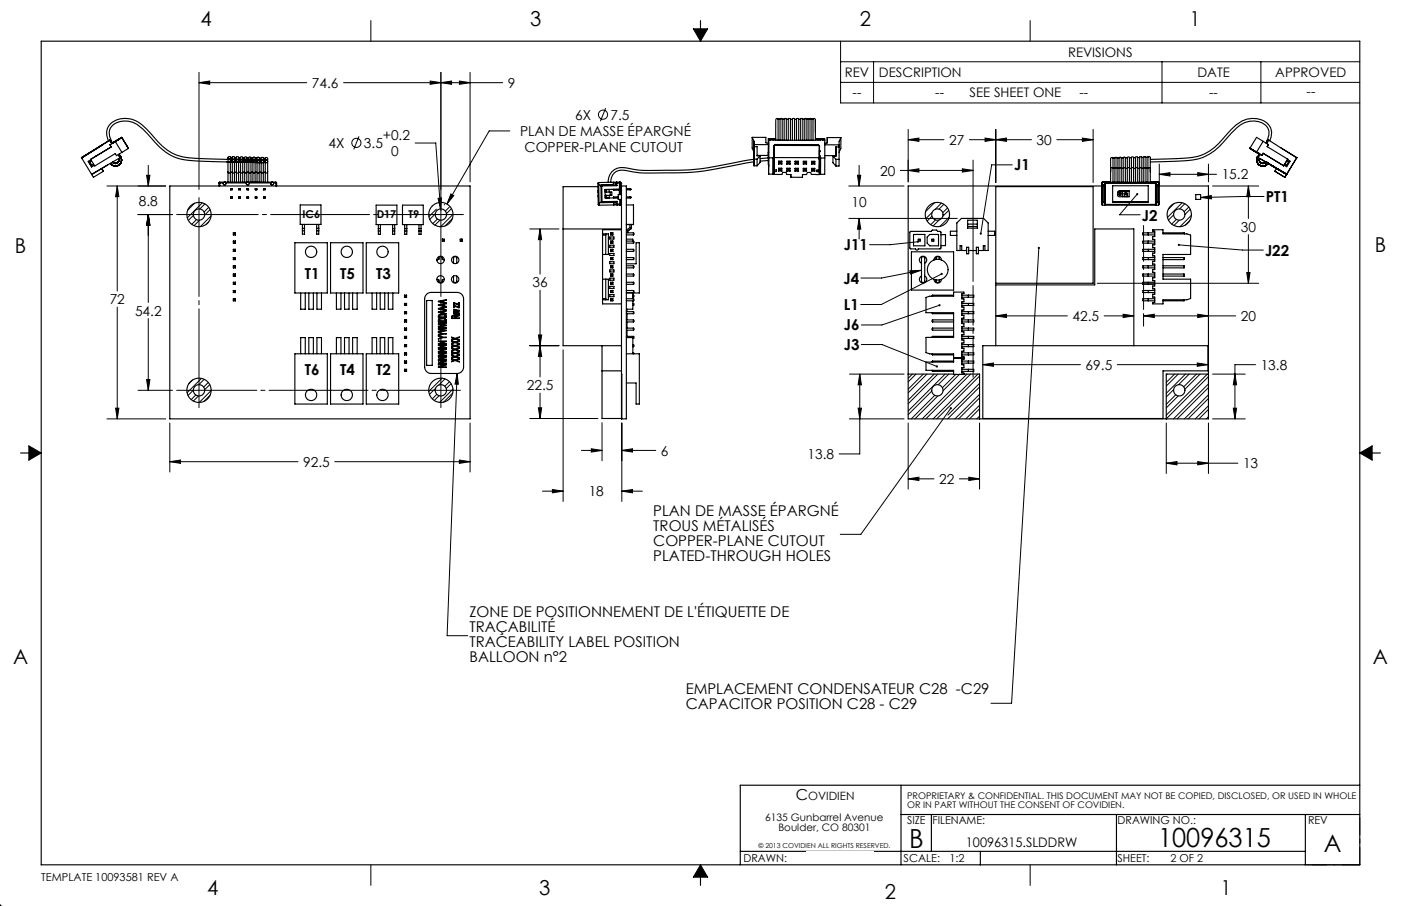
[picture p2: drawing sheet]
<svg xmlns="http://www.w3.org/2000/svg" width="432mm" height="279mm" viewBox="0 0 432 279" stroke-linecap="round" stroke-linejoin="round" font-family="sans-serif">
<defs><g id="words">
<g font-size="8.1">
<text x="280.2" y="261.4">B</text>
<text x="356.9" y="261.2">10096315</text>
</g>
<text font-size="7.5" x="408" y="262.8">A</text>
<g font-size="6.3">
<text x="61.8" y="8">4</text>
<text x="163.4" y="8">3</text>
<text x="265" y="8">2</text>
<text x="366.7" y="8">1</text>
<text x="4.6" y="77.9">B</text>
<text x="423.7" y="77.9">B</text>
<text x="4" y="204.9">A</text>
<text x="423.1" y="204.8">A</text>
<text x="63.9" y="276.1">4</text>
<text x="166.2" y="276.1">3</text>
<text x="272.7" y="277.1">2</text>
<text x="376.3" y="276.1">1</text>
</g>
<g font-size="4.7">
<text x="312.6" y="52.6">J1</text>
<text x="390.1" y="62.3">PT1</text>
<text x="351.9" y="68">J2</text>
<text x="260.1" y="77.2">J11</text>
<text x="389.9" y="78.9">J22</text>
<text x="94" y="85.9">T1</text>
<text x="104.8" y="85.9">T5</text>
<text x="115.9" y="85.9">T3</text>
<text x="260" y="87.5">J4</text>
<text x="260.1" y="95.6">L1</text>
<text x="260.1" y="101.9">J6</text>
<text x="260.1" y="107.9">J3</text>
<text x="94" y="115.7">T6</text>
<text x="104.8" y="115.7">T4</text>
<text x="115.9" y="115.7">T2</text>
<text x="245.3" y="246.8">C</text>
</g>
<g font-size="4.6">
<text x="201.4" y="159.2">PLAN DE MASSE ÉPARGNÉ</text>
<text x="201.4" y="163.8">TROUS MÉTALISÉS</text>
<text x="201.4" y="168.4">COPPER-PLANE CUTOUT</text>
<text x="201.4" y="173">PLATED-THROUGH HOLES</text>
<text x="144.7" y="190.4">ZONE DE POSITIONNEMENT DE L'ÉTIQUETTE DE</text>
<text x="144.7" y="195">TRAÇABILITÉ</text>
<text x="144.7" y="199.6">TRACEABILITY LABEL POSITION</text>
<text x="144.7" y="204.2">BALLOON n°2</text>
<text x="211.4" y="214.1">EMPLACEMENT CONDENSATEUR C28 -C29</text>
<text x="211.4" y="218.7">CAPACITOR POSITION C28 - C29</text>
</g>
<g font-size="4.2">
<text x="96.1" y="27.1">74.6</text>
<text x="156.5" y="27.1">9</text>
<text x="160.3" y="41.9">PLAN DE MASSE ÉPARGNÉ</text>
<text x="177.3" y="36.9">6X</text>
<text x="188.2" y="37">7.5</text>
<text x="101.3" y="45.6">4X</text>
<text x="112.2" y="45.7">3.5</text>
<text x="118" y="43.2">+0.2</text>
<text x="161.7" y="46.9">COPPER-PLANE CUTOUT</text>
<text x="292.5" y="44.7">27</text>
<text x="319.5" y="44.7">30</text>
<text x="120.5" y="48.1">0</text>
<text x="271.2" y="54.1">20</text>
<text x="376.5" y="55.3">15.2</text>
<text x="42.8" y="63.5">8.8</text>
<text x="262.5" y="63.7">10</text>
<text x="382.4" y="71.4">30</text>
<text x="164.1" y="88.6">36</text>
<text x="33.8" y="93.8">72</text>
<text x="41.6" y="97.3">54.2</text>
<text x="330.6" y="99">42.5</text>
<text x="382.4" y="99">20</text>
<text x="334.6" y="114">69.5</text>
<text x="388.6" y="114">13.8</text>
<text x="162.4" y="120.3">22.5</text>
<text x="93.4" y="144">92.5</text>
<text x="203.7" y="140.5">6</text>
<text x="248.9" y="141.6">13.8</text>
<text x="289.5" y="149.2">22</text>
<text x="383.1" y="144.4">13</text>
<text x="181.4" y="153">18</text>
</g>
<g font-size="4.1">
<text x="329.2" y="17.5">REVISIONS</text>
<text x="260.4" y="23.8">REV</text>
<text x="270.9" y="23.7">DESCRIPTION</text>
<text x="369.1" y="23.7">DATE</text>
<text x="393.1" y="23.7">APPROVED</text>
<text x="262.8" y="29.8">--</text>
<text x="288.3" y="29.8">--</text>
<text x="298.9" y="29.8">SEE SHEET ONE</text>
<text x="332.7" y="29.8">--</text>
<text x="372.6" y="29.8">--</text>
<text x="402.7" y="29.7">--</text>
<text x="297.7" y="261.1">10096315.SLDDRW</text>
</g>
<text font-size="3.5" x="249.1" y="246.8">OVIDIEN</text>
<g font-size="3.4">
<text x="279.6" y="254.1">SIZE</text>
<text x="287.4" y="254.1">FILENAME:</text>
<text x="344.4" y="254.1">DRAWING NO.:</text>
<text x="403.1" y="254.2">REV</text>
<text x="229.1" y="265.8">DRAWN:</text>
<text x="278.5" y="265.9">SCALE:</text>
<text x="292.6" y="265.9">1:2</text>
<text x="344.4" y="265.8">SHEET:</text>
<text x="360.7" y="265.8">2 OF 2</text>
<text x="12.7" y="271.7">TEMPLATE 10093581 REV A</text>
</g>
<g font-size="3.3">
<text x="93.2" y="67.1">IC6</text>
<text x="116.1" y="67.1">D17</text>
<text x="125.9" y="67.1">T9</text>
</g>
<g font-size="3.2">
<text x="235.8" y="253.1">6135 Gunbarrel Avenue</text>
<text x="239.9" y="256.3">Boulder, CO 80301</text>
</g>
<g font-size="2.8">
<text x="279.6" y="246.3">PROPRIETARY &amp; CONFIDENTIAL. THIS DOCUMENT MAY NOT BE COPIED, DISCLOSED, OR USED IN WHOLE</text>
<text x="279.6" y="249.2">OR IN PART WITHOUT THE CONSENT OF COVIDIEN.</text>
</g>
<text font-size="2.1" x="233.7" y="261.5">© 2013 COVIDIEN ALL RIGHTS RESERVED.</text>
</g></defs>
<g fill="none" stroke="#000" stroke-width=".31">
<path d="M114.3 6.4v6.3M213.7 8.9h4.4l-2.2 3.8zM259.1 12.7v19.1h160M259.1 19.1h160M269.2 19.1v12.7M317.5 6.4v6.3M358.1 19.1v12.7M388.6 19.1v12.7M61.3 22.3v36.1M61.3 25.5h33.2M61.3 25.5l3.3-.5v1zM105.9 25.5h49"/>
<path d="M132.6 25l3.3 .5-3.3 .5zM135.9 22.3v42.6M135.9 25.5l3.3-.5v1zM141.6 25l3.3 .5-3.3 .5zM144.9 22.3v33.8M186.7 33.4l-1.7 4M259.1 25.4h160M279.9 39.9v16.2M306.9 39.9v16.4M336.9 39.9v16.4M36.1 57.4l.5 3.3h-1zM36.1 57.4v32.4"/>
<path d="M45.2 54.1h1l-.5 3.3zM45.7 51v6.4M51.1 57.4h-18.1M110.6 42l-1.6 4.1M128 44.1h6.3l1.5 20.3M139 59.8l.9 .5-2.1 2.6zM157.1 40.4h-6.3l-13 22.5M261.6 57.4h17M264.3 54.1h1l-.5 3.3zM264.8 51v6.4M277.5 52.6h22.4M279.9 43.1l3.3-.5v1z"/>
<path d="M279.9 43.1h11M279.9 52.6l3.3-.5v1zM296.6 52.1l3.3 .5-3.3 .5zM298.8 43.1h19.1M299.9 49.4v37.4M303.6 42.6l3.3 .5-3.3 .5zM306.9 43.1l3.3-.5v1zM312 50.8h-6.4l-3.3 21.2M325.7 43.1h11.2M333.6 42.6l3.3 .5-3.3 .5zM350.5 59.9l-5.4 6.3h6.3M357.3 53.8l3.3-.6v1.1z"/>
<path d="M357.3 50.6v5.5M357.3 53.8h17.6M369.2 53.2l3.3 .6-3.3 .5zM372.5 50.6v5.5M373.7 57.4h14.2M384.8 57.4l.5 3.3h-1zM384.8 57.4v10M42.5 66.2h10.7M45.7 66.2v27.1M45.7 66.2l.5 3.3h-1zM59.6 66.4l-1.5 1.6M60 62.7l-2.2 2.1"/>
<path d="M60.5 67.7l-1.4 1.5M61.5 67.9l-1.7 1.7M62.4 62.6l-4.7 4.6M63.1 62.9l-1.5 1.5M64.3 68.5l-.7 .6M64.3 63.9l-1.4 1.5M64.8 64.6l-1.7 1.7M65.1 66.6l-3.4 3.3M133.3 63.5h-.1M134.1 66l-1.7 1.7M134.5 64.5l-2.3 2.3M134.8 67.6l-1.4 1.4"/>
<path d="M135 61.2l1-.1-.2 3.3zM135.6 67.9l-1.6 1.5M135.7 64.4h.1M137 63.1l-.1 .1M138.5 63.9l-1.2 1.2M139.2 64.3l-1.6 1.6M139.4 67.4l-2.2 2.3M139.6 66.1l-3.8 3.8M163.3 70.6h9M166.4 70.6l.6 3.3h-1.1zM166.4 70.6v13.9M261.6 67.4h33.4"/>
<path d="M264.8 67.4l.5 3.3h-1zM264.8 67.4v6.3M282.9 74.6l-8.6 .9h-6.3M287.2 66.7l-1.5 1.5M287.3 65.5l-1.9 1.9M288 62.5l-2.7 2.8M288.3 67.8l-1.4 1.5M289.4 67.8l-1.8 1.9M290.2 62.6l-2 2M290.9 63l-1.5 1.5M292 64.1l-1.4 1.5M292.4 64.9l-1.8 1.8"/>
<path d="M292.6 66.9l-2.9 2.9M320.2 76.5l-8.4 140.4h-6.4M361.7 66.3l-1.6 1.6M361.8 62.8l-1.7 1.8M362.6 67.7l-1.5 1.4M363.3 75.5l19.7 1.6h6.4M363.4 67.9l-1.6 1.6M364.3 62.5l-4.5 4.6M365.2 62.8l-1.6 1.6M366.4 63.8l-1.4 1.5M366.7 68l-1.4 1.4M366.8 64.5l-1.6 1.7"/>
<path d="M367.2 66.4l-3.5 3.5M370 60.9l3.3-.6 .1 1zM384.8 72.4v15M389.6 60.6l-19.6 .3M36.1 94.7v34.5M45.7 98.2v22.2M166.4 89.5v26.8M280.4 83.5l3.4-.1-3.2 1.1zM283.8 83.4l-12.1 2.3h-6.4M289.6 94.1l-17.8 6.1h-6.3M290.2 84.5l-18.6 9.4h-6.3M306.9 97.4l3.3-.5v1z"/>
<path d="M306.9 97.4h22.1M338.2 87.4h49.7M340.3 97.4h9.2M346.2 96.9l3.3 .5-3.3 .5zM352.5 96.7v3.9M352.5 97.4h28.4M352.5 97.4l3.3-.5v1zM369.2 96.9l3.3 .5-3.3 .5zM384.3 84.1h1l-.5 3.3zM45.2 117.1h1l-.5 3.3zM59.4 117.2l-1.3 1.2M62.1 116.7l-4.4 4.4"/>
<path d="M62.9 117l-1.6 1.6M64.2 118l-1.4 1.4M64.7 118.6l-1.6 1.6M134.2 119.8l-1.8 1.8M136.2 116.6l-4 4.1M137.2 116.8l-1.9 1.9M138.5 117.7l-1.4 1.4M139 118.3l-1.5 1.5M139.6 120l-4.1 4.1M140.9 115.2l.4 3.3h-1zM140.9 115.2l-3.1 80.8h6.4M163.3 106.6h9"/>
<path d="M165.9 103.3h1.1l-.6 3.3zM166.4 106.6l.6 3.3h-1.1zM173.6 107.9v46.7M261.8 115.4h16.8M265 115.4l.5 3.3h-1zM265 115.4v24.6h-6.4M265.5 106.3h6.3l17 6.7M281.2 115.4l-1.3 1.3M282.3 115.4l-2.4 2.4M284.6 115.4l-4.7 4.6M285.7 115.4l-5.8 5.7M287.9 115.4l-8 8"/>
<path d="M289.1 115.4l-9.2 9.1M291.3 115.4l-11.4 11.4M292.4 115.4l-3.2 3.2M294.7 115.4l-4.2 4.2M295.8 115.4l-5.1 5.1M298 115.4l-13.8 13.8M299.2 115.4l-13.9 13.8M301.4 115.4l-13.8 13.8M301.9 118.2l-9.8 9.8M301.9 116l-13.2 13.2M301.9 119.4l-9.8 9.8M302.9 112.5l3.3-.5v1z"/>
<path d="M302.9 112.5h30.1M344.3 112.5h28M359.8 115.4l-.3 .3M362 115.4l-2.5 2.5M363.1 115.4l-3.6 3.7M365.4 115.4l-5.9 5.9M366.5 115.4l-3.3 3.2M368.8 115.4l-4 3.9M369 112l3.3 .5-3.3 .5zM369.9 115.4l-4.7 4.7M372.1 115.4l-12.6 12.6M372.5 118.4l-10.8 10.8"/>
<path d="M372.5 116.2l-13 13M372.5 119.5l-9.7 9.7M373.7 115.4h10.1M380.6 115.4l.5 3.3h-1zM387 112.5h-6.4v16.7M8.9 137.5l3.8 2.2-3.8 2.2zM33 129.2h18.1M35.6 125.9h1l-.5 3.3zM42.5 120.4h10.7M52.3 130.4v15.2M59.6 120.3l-1.7 1.7M60.3 121.8l-1.4 1.4"/>
<path d="M61.2 122.1l-1.6 1.6M64.8 121.9l-2 1.9M65.1 120.4l-3.7 3.7M134.6 121.6l-1.4 1.4M135.3 122l-1.5 1.5M139.5 121.2l-2.8 2.8M144.9 130.4v15.2M163.3 129.1h21M165.9 125.8h1.1l-.6 3.3zM166.4 121.2v7.9M179.2 138.9h6.4M182.2 138.4l3.4 .5-3.4 .5z"/>
<path d="M185.6 130.3v11.8M191.6 138.9l3.4-.5v1zM191.6 130.4v24.2M191.6 138.9h10.5M261.8 129.2h16.8M264.5 125.9h1l-.5 3.3zM279.9 130.4v20.4M287.2 120.6l-7.3 7.3M288.1 121.9l-7.2 7.3M289 122.1l-7 7.1M293.1 125.9l-27.8 38.9h-6.3M301.9 125l-4.2 4.2"/>
<path d="M301.9 128.3l-.8 .9M301.9 122.7l-6.5 6.5M301.9 126.1l-3.1 3.1M301.9 121.6l-7.6 7.6M301.9 130.4v20.4M359.5 130.4v15.6M361.7 120.2l-2.2 2.2M362.4 121.7l-2.9 3M363.2 122.1l-3.7 3.7M372.5 130.4v15.6M372.5 121.8l-7.5 7.4M372.5 125.1l-4.1 4.1"/>
<path d="M372.5 128.5l-.7 .7M372.5 122.9l-6.3 6.3M372.5 126.3l-3 2.9M373.7 129.2h10.1M380.1 125.9h1l-.5 3.3zM419.1 139.7l3.8-2.2v4.4zM52.3 142.4l3.3-.5v1zM52.3 142.4h39.5M103.2 142.4h41.7M141.6 141.9l3.3 .5-3.3 .5zM167.2 151.5h6.4M170.3 151l3.3 .5-3.3 .5z"/>
<path d="M191.6 151.5l3.4-.5v1zM191.6 151.5h6.4M279.9 147.7l3.3-.5v1zM279.9 147.7h8M295.7 147.7h6.2M298.6 147.2l3.3 .5-3.3 .5zM359.5 142.9l3.3-.6v1.1zM359.5 142.8h22M369.2 142.3l3.3 .6-3.3 .5zM0 279.4h.1M0 279.4h.5M0 278.9v.5"/>
<path d="M.4 279l-.4 .4M114.3 266.7v6.4M215.9 266.7l2.2 3.8h-4.4zM317.5 266.7v6.4"/>
<circle cx="185.9" cy="35.4" r="1.41"/>
<circle cx="109.8" cy="44.1" r="1.41"/>
</g>
<g fill="none" stroke="#000" stroke-width=".35">
<path d="M12.7 12.7h406.4v254h-406.4zM215.9 6.4v6.3M239.8 36.7v6.6M240.4 36.7v6.6M241.1 36.7v6.6M241.7 36.7v6.6M242.4 36.7v6.7M243 36.7v6.7M243.6 36.7v6.7M244.2 36.7v6.7M244.9 36.7v6.7M245.5 36.7v6.7"/>
<path d="M246.2 36.7v6.7M246.8 36.7v6.7M247.4 36.7v6.7M248 36.7v6.7M248.7 36.7v6.7M249.3 36.7v6.7M250 36.7v6.7M250.6 36.7v6.7M251.3 37v3.8M25.1 48.6h.1M25.1 48.6l.1 .1M25.2 48.7h.1"/>
<path d="M25.2 48.7l3 5.1M25.7 48.4l-.5 .3M27.9 49.2h.1M28 49.3l-.8 .5 1 1.7 .9-.5M28.2 49.6l-.5 .3 .6 1.1 .5-.4M28.2 53.8h.1M29.6 48.1l-1.7 1.1M29.6 48.1h.1M30 45.6l3.4-2.2a4.5 4.5 0 0 1 3.7-6.8 8.4 8.4 0 0 1 8.1 3.2l1.3 1.4a18.1 18.1 0 0 0 9.7 7.2l4.2 .4 10.3 .4M30.3 45.5l-5.2 3.1M31.2 44.8h.1M31.2 44.8l-6.1 3.8"/>
<path d="M31.2 44.8l.1 .1M31.3 44.9h.1M31.4 52l.5 .8M31.7 44.6h.1M31.9 52.8h.1M31.9 52.8l-3.1 1.9-.5-.9M33.2 50.8l-4.9 3M33.8 43.3h.1M33.8 43.3l.2-.2zM33.8 43.3l.8 .9M33.8 43.3l-8.6 5.4M33.9 44.7h.1"/>
<path d="M33.9 44.7l.4 .6M34 43.1l.4 .5-.3 .2M34.3 45.3l-6.3 3.9M34.3 45.3l-4.7 2.8M34.6 44.2h.1M34.7 44.2a4 4 0 0 1 .5-6 6.9 6.9 0 0 1 8.7 1.5l2.8 2.9a16 16 0 0 0 13.9 7l10.1 .4M34.9 44l-.2 .1M34.9 44h.1M34.9 44l-.3 .2M35.5 43.7l2.1 3.3M36.5 47.7l.5 .9M36.6 48.9a1.09 1.09 0 0 1-.5 1.4 1.09 1.09 0 0 1-1.4-.3 1.09 1.09 0 0 0 1.4 .3 1.09 1.09 0 0 0 .5-1.4"/>
<path d="M36.7 42.9h.1M36.7 47.5l.6 1M36.7 48.1l.3-.2zM36.7 48.1h.1M36.7 48.1l.3 .5M36.8 42.9h-.1M36.9 47.9h.1M37 42.8l-.3 .1M37 48.6h.1M37 48.6l-8.8 5.2M37.3 48.5a1.89 1.89 0 0 1-.7 2.4 1.89 1.89 0 0 1-2.5-.3l-.1-.2M37.3 48.5l-.3 .1"/>
<path d="M37.5 42.4h.1M37.5 42.4l.5 .8M37.5 42.4l-2.8 1.7M37.6 42.4l2 3.4M37.6 42.4l-3.7 2.3M39.5 45.7h.1M39.6 45.8h.1M39.6 45.8l-3.7 2.2-.4-.6-6.3 3.8-1.2-2M52.3 57.4h92.6v71.8h-92.6zM67.5 56.4v1M67.7 56.4h-.2M67.7 56.2v.2"/>
<path d="M67.7 56.2l-.2 .2M67.7 56.2h17.3M67.7 56.4h1.1M67.7 56.4v1M68.8 56.4a.45 .45 0 0 0 .4 .7 .45 .45 0 0 0 .4-.7M68.9 56.3l-.1 .1M69.2 56.2l.3 .1M69.2 56.2l-.3 .1M69.2 56.2h.1M69.5 56.3l.1 .1M69.6 56.4h6.4a.45 .45 0 0 0 .4 .7 .45 .45 0 0 0 .4-.7M69.9 49.9l2 .1"/>
<path d="M70 49.1l1.9 .1M70.3 48.6v.6M70.3 50v6.2M70.3 53.1l.2 .3 .5-.2M70.8 50h2.4M71 53.2h.6M71 48.9a.4 .4 0 0 1-.6 .1 .4 .4 0 0 1 0-.6 .4 .4 0 0 1 .6 0l.3 .2a.81 .81 0 0 1 1.3 0 .82 .82 0 0 1 1.3 0 .82 .82 0 0 1 1.2 0 .82 .82 0 0 1 1.3 .1 .82 .82 0 0 1 1.3 0 .82 .82 0 0 1 1.2 0 .82 .82 0 0 1 1.3 .1 .82 .82 0 0 1 1.3 0 .51 .51 0 0 1 .6-.3 .51 .51 0 0 1 .4 .6l-.4 .2-.3-.1M71 53.3v2.9M71 50v3.2M71 48.9v.3M71 48.9h.6M71 49.8h.6"/>
<path d="M71 49.3l.6 .1M71.1 58.2h.4M71.1 58.2v.3M71.1 58.5h.4zM71.3 49.2h1.9M71.5 58.2v.3M71.6 53.2l.3 .2 .4-.2M71.6 48.9l.4 .2 .3-.2M71.6 53.3v2.9M71.6 50v3.2M71.6 48.9v.3M71.6 49.4l-.3 .1a.64 .64 0 0 0-1 0 .41 .41 0 0 0 .2 .4 .41 .41 0 0 0 .5-.1"/>
<path d="M71.6 49.4l.2-.2 .8 .3 .3-.1M71.6 49.8l.4 .2 .3-.2M72.1 50l4.9 .1M72.3 53.2h.6M72.3 48.9h.6M72.3 53.3v2.9M72.3 50v3.2M72.3 48.9v.3M72.3 49.8h.6M72.3 49.4h.6M72.5 49.2h2M72.9 53.2l.3 .2 .3-.2"/>
<path d="M72.9 48.9l.4 .2 .2-.2M72.9 53.2v3M72.9 50v3.2M72.9 48.9v.3M72.9 49.4l.4-.2 .4 .3 .4-.1M72.9 49.8l.2 .2 .4-.2M73.3 50l7.5 .2M73.5 53.2h.6M73.5 48.9h.6M73.5 53.2v3M73.5 50v3.2M73.5 48.9v.3"/>
<path d="M73.5 49.8l.7 .1M73.6 49.4h.5M73.6 58.2h.5M73.6 58.2v.3M73.6 58.5h.5zM73.8 49.2l1.9 .1M74.1 58.2v.3M74.1 53.2l.4 .2 .3-.2M74.1 48.9l.4 .2 .3-.1M74.1 53.2v3M74.1 50v3.2M74.1 48.9v.3"/>
<path d="M74.1 49.4l.3-.2 .4 .2M74.2 49.9l.2 .1 .4-.1M74.8 53.2h.6M74.8 49h.6M74.8 53.2v3M74.8 50v3.2M74.8 49v.4M74.8 49.4h.6M74.8 49.9h.6M74.9 49.4h.5M75 49.2l2 .1M75.4 53.2l.3 .2 .4-.2"/>
<path d="M75.4 49l.4 .2 .3-.2M75.4 53.2v3M75.4 50.1v3.1M75.4 49v.3M75.4 49.4l.3-.1 .5 .2h.5M75.4 49.9l.3 .2 .4-.2M76 49.3h2.3M76.1 53.2h.6M76.1 49h.6M76.1 53.2v3M76.1 50.1v3.1M76.1 49v.3"/>
<path d="M76.1 49.9h.6M76.1 49.4l.6 .1M76.1 58.2h.5M76.1 58.2v.3M76.2 58.5h.4zM76.6 58.2v.3M76.7 53.2l.3 .2 .3-.2M76.7 49l.4 .2 .2-.2M76.7 53.2v3M76.7 50.1v3.1M76.7 49v.3M76.7 49.5l.4-.2 .4 .3 .4-.1"/>
<path d="M76.7 49.9l.2 .2 .5-.2M76.8 56.4l-.2-.2a.44 .44 0 0 0-.6 .1 .44 .44 0 0 0 0 .5M76.8 56.4h6.7a.45 .45 0 0 0 .4 .7 .45 .45 0 0 0 .4-.7M76.9 49.3h2.7M77 50.1h2.6M77.3 53.2h.6M77.3 49h.6M77.3 53.2v3M77.3 50.1v3.1M77.3 49v.3M77.4 49.9h.6M77.4 49.5h.5"/>
<path d="M77.9 53.2l.4 .2 .3-.2M77.9 49l.4 .2 .3-.1M77.9 53.2v3M77.9 50.1v3.1M77.9 49v.3M77.9 49.5l.5-.2 .2 .2M78 49.9l.2 .2 .4-.2M78.2 49.3l3.9 .1M78.6 53.2h.6M78.6 49.1h.6M78.6 53.2v3M78.6 50.1v3.1"/>
<path d="M78.6 49.1v.4M78.6 49.5h.6M78.6 49.9h.6M78.7 49.5h.5M78.7 58.2h.4M78.7 58.2v.3M78.7 58.5h.4zM79.1 58.2v.3M79.2 49.3h.3M79.2 53.2l.4 .2 .3-.2M79.2 49.1l.4 .2 .3-.2M79.2 53.2v3"/>
<path d="M79.2 50.1v3.1M79.2 49.1v.2M79.2 49.5l.4-.2 .3 .2M79.2 49.9l.5 .2 .2-.1M79.5 50.1l2.6 .1M79.9 53.2h.6M79.9 49.1h.6M79.9 53.2v3M79.9 50.1v3.1M79.9 49.1v.2M79.9 49.5h.6M79.9 50h.6"/>
<path d="M80.5 53.2l.3 .2 .4-.2M80.5 49.1l.4 .2 .3-.2M80.5 53.3v2.9M80.5 50.1v3.1M80.5 49.1v.2M80.5 49.5l.2-.1 .6 .2 .5-.1M80.5 50l.3 .1 .4-.1M81.2 53.2h.6M81.2 49.1l.6 .1M81.2 53.3v2.9M81.2 50.2v3M81.2 49.1v.4"/>
<path d="M81.2 50h.6M81.2 49.5h.6M81.2 58.2h.5M81.2 58.2v.3M81.2 58.5h.5zM81.7 58.2v.3M81.8 53.3v2.9M81.8 50.2v3M81.8 49.2v.2M81.8 49.5a.4 .4 0 0 1 .6 0 .4 .4 0 0 1 0 .6 .4 .4 0 0 1-.6-.1M82.5 53.1l-.3 .2-.4-.1M82.5 53.1v3.1"/>
<path d="M82.5 49v3.9M84.3 56.4l-.2-.2a.44 .44 0 0 0-.5 .1 .44 .44 0 0 0-.1 .5M84.3 56.4h.7M85 56.4h.3M85 56.2v.2M85 56.2l.3 .2M85 56.4v1M85.3 56.4v1M184.3 58.9h.1M184.3 56.5l.1 6.5M184.3 59.3h.1M184.3 57.6h-10.7v49h17.9"/>
<path d="M184.5 56.3l-.2 .2M184.5 56.3l.1 6.2M184.5 56.5h-.2M185.2 57.4l.1 4.8M185.5 57.3v-.2l-.3 .3M185.5 57.3l-.3 .1M185.5 57.3l.1 4.9M186.9 58.5v.7M187.8 58.5v.7l-1.3 .1v-.8M188.1 59.2h.5v1h-.5zM189 56.2l-4.5 .1M189 56.2v.8"/>
<path d="M189 57h.1M189.1 58.4v.3l1.8-.1M189.9 56.4v.6M189.9 56.4l-.9 .1M189.9 57l.2 .3M189.9 57l-5.4 .1M190.1 56.2v.2M190.1 56.2l-.2 .2M190.1 56.2h-1.1M190.1 56.4h-.2M190.1 56.4v.9M190.1 57.3h-4.6"/>
<path d="M190.9 58.6v1.4M190.9 56.2v.2M190.9 56.2l.3 .2M190.9 56.2h-.8M190.9 56.4v1.9M190.9 56.4h-.8M190.9 58.3v.1M191.1 58.4l-.2 .2M191.1 58.4h-4.6v2.7l4.1-.1M191.1 58.4l.1 1.6M191.1 58.9h.1M191.2 56.2a.45 .45 0 0 1 .4 .4 .45 .45 0 0 1-.4 .5"/>
<path d="M191.2 56.2v.2M191.2 56.2h-.3M191.2 56.4h-.3M191.2 56.4v2.5M191.2 57.6h.3M191.2 58.3h-.3M191.2 58.9v1.1M191.5 57.4h1.5v71.8h-1.5zM191.5 58.2h-.3M191.5 58.6h-.3M194.2 58.2l.2 .2-.2 .1M194.2 58.2v.3"/>
<path d="M194.2 58.2h-1.2M194.2 58.5h-1.2M231.8 42.4h4.2l.1 1.6 .3 .2 .4-.2M231.8 42.4v3.3l.6 1.2v-3.3M231.8 42.4l.6 1.2M232.4 47.9h.1M232.4 49.1l-3.3 .5a98.9 98.9 0 0 1-27.5 3l-5-.2-2.4-.4a4.8 4.8 0 0 0-6.6 2.9l-.2 1.3M232.4 49.9l-2.9 .5a98.9 98.9 0 0 1-28.5 3 34.8 34.8 0 0 1-9.3-.9 3.4 3.4 0 0 0-3.5 3.7M232.4 47.3v.6M232.4 51.1h.9M232.4 43.6v1h4.4M233.3 49.1h-.9v2"/>
<path d="M233.3 49.1v2M234.3 48.1h-1v-2.9h-.9v5.9M234.3 48.1l-1 1M234.3 48.1v2l-1 1M236.8 47.5h.1M236.8 50.8h.1M236.8 47v.9h-3.5M236.8 49.4h.1M236.8 47.1h.1M236.8 42.7l2.3 .2M236.8 42.7h2.3M236.8 42.7v1.3"/>
<path d="M236.9 48.7l-2.6 .2M236.9 49.5l-2.6 .2M236.9 53.7h1.3M236.9 44.8v8.9M236.9 45.3l-.1 .1M236.9 44.2l-.1 .4M236.9 44.6h-.1M236.9 43.2l1-.1 .3 .1 14.7 .1 .3-.2 1 .2M236.9 43.2l-.1 2.4M236.9 48.7h1.3M236.9 43.2v5.5M236.9 48.7v5"/>
<path d="M238.2 48.7v5M238.5 52.5v.9l-.3 .3M238.5 48.4l-.3 .3M238.5 48.7h.1M238.5 44.8h.3M238.5 44.8l.1 5.1M238.6 50.9v2.9M238.6 52.1h-.1M238.6 52.5h-.1M238.6 50.9h-.1M238.6 49.1h-.1M238.6 49.9h-.1"/>
<path d="M238.6 48.6h-.1M238.6 47.9l-.1 4.2M238.6 47.9h-.1M238.6 47.6h-.1M238.6 48.6v3.8h.7v.5h-.7v.9M238.6 48.6h13.9M238.6 44.8v2.8M238.8 44.8v-.2h13.5v.3M238.8 44.8l13.5 .1M239.1 43.2l.1-6.5a.51 .51 0 0 1 .8 .1 1.04 1.04 0 0 1 1.5 0l.4-.3a1.09 1.09 0 0 0 1.5 0l.4 .3a1.04 1.04 0 0 1 1.5 0l.4-.3a1.09 1.09 0 0 0 1.5 0l.4 .3a1.04 1.04 0 0 1 1.5 0l.5-.3 .8 .3a.43 .43 0 0 1 .5-.3 .43 .43 0 0 1 .4 .5v6.3M240 52.8h1M240 51.9h1"/>
<path d="M240 51.9v.9M240 51.9l.2 .1M240 50.6h1M240 49.7h1M240 49.7v.9M240 49.7l.2 .1M240.2 52.4h.5M240.2 52h.5M240.2 52.4l-.2 .4M240.2 52v.4M240.2 52.2h.5M240.2 50.2l-.2 .4"/>
<path d="M240.2 50.2h.5M240.2 50.1h.5M240.2 49.8v.4M240.2 49.8h.5M240.7 52.2v.2M240.7 52.4l.3 .4M240.7 52v.4M240.7 52v.2M240.7 50.2l.3 .4M240.7 49.8v.4M241 51.9v.9M241 51.9l-.3 .1"/>
<path d="M241 49.7v.9M241 49.7l-.3 .1M242.5 52.8h1M242.5 51.9h1M242.5 51.9v.9M242.5 51.9l.2 .1M242.5 50.6h1M242.5 49.7h1M242.5 49.7v.9M242.5 49.7l.3 .1M242.7 52.4h.5M242.7 52h.6"/>
<path d="M242.7 52.4l-.2 .4M242.7 52v.4M242.7 52.2h.5M242.8 50.2l-.3 .4M242.8 50.2h.5M242.8 50.1h.5M242.8 49.8h.5M242.8 49.8v.4M243.2 52.2v.2M243.2 52.4l.3 .4M243.3 52l-.1 .4M243.3 52l-.1 .2"/>
<path d="M243.3 50.2l.2 .4M243.3 49.8v.4M243.5 51.9v.9M243.5 51.9l-.2 .1M243.5 49.7v.9M243.5 49.7l-.2 .1M245 52.8h1M245 51.9h1M245 51.9v.9M245 51.9l.3 .1M245 50.6h1M245 49.7h1"/>
<path d="M245 49.7v.9M245 49.7l.3 .1M245.3 52h.5M245.3 52.4l-.3 .4M245.3 52v.4M245.3 52.4h.5M245.3 52.2h.5M245.3 50.2l-.3 .4M245.3 50.2h.5M245.3 50.1h.5M245.3 49.8h.5M245.3 49.8v.4"/>
<path d="M245.8 52.2v.2M245.8 52.4l.2 .4M245.8 52v.4M245.8 52v.2M245.8 50.2l.2 .4M245.8 49.8v.4M246 51.9v.9M246 51.9l-.2 .1M246 49.7v.9M246 49.7l-.2 .1M247.6 52.8h1M247.6 51.9h1"/>
<path d="M247.6 51.9v.9M247.6 51.9l.2 .1M247.6 50.6h1M247.6 49.7l1 .1M247.6 49.7v.9M247.6 49.7l.2 .1M247.8 52h.5M247.8 52.4l-.2 .4M247.8 52v.4M247.8 52.4h.5M247.8 52.3h.5M247.8 50.2l-.2 .4"/>
<path d="M247.8 50.2h.5M247.8 50.1h.5M247.8 49.8h.5M247.8 49.8v.4M248.3 52.3v.1M248.3 52.4l.3 .4M248.3 52v.4M248.3 52v.3M248.3 50.2l.3 .4M248.3 49.8v.4M248.6 51.9v.9M248.6 51.9l-.3 .1"/>
<path d="M248.6 49.8v.8M248.6 49.8h-.3M250.1 52.8h1M250.1 51.9h1M250.1 51.9v.9M250.1 51.9l.3 .1M250.1 50.6h1M250.1 49.8h1M250.1 49.8v.8M250.1 49.8h.3M250.4 52h.5M250.4 52.4l-.3 .4"/>
<path d="M250.4 52v.4M250.4 52.4h.5M250.4 52.3h.5M250.4 50.2l-.3 .4M250.4 50.2h.5M250.4 50.1h.5M250.4 49.8v.4M250.4 49.8h.5M250.9 52.3v.1M250.9 52.4l.2 .4M250.9 52v.4M250.9 52v.3"/>
<path d="M250.9 50.2l.2 .4M250.9 49.8v.4M251.1 51.9v.9M251.1 51.9l-.2 .1M251.1 49.8v.8M251.1 49.8h-.2M251.3 42.8l2.9 .1M251.3 42.9h2.9M251.8 52.4h.7v.5h-.7zM252.3 44.9h.3M252.3 44.9h.2v3.7M252.5 52.6v1.2h-2.4l-.3-.6h-1l-.2 .6h-1.3v.9h-3.6v-.9h-1.2l-.3-.6h-1l-.2 .6h-2.4"/>
<path d="M252.5 50.9v1.2M252.5 49.9h.1M252.5 49.1h.1M252.5 48.7h.1M252.5 48h.1M252.5 47.6h.1M252.6 52.6v.8l.3 .3M252.6 48.4h.1M252.6 48h.1M252.6 46.6h.1M252.6 48l-.1 4.4M252.6 47.2v.4"/>
<path d="M252.6 48.4l.3 .3M252.6 44.9v4.4M252.6 44.9v2.7M252.9 48.7h1.3M252.9 48.7v5M254.2 42.9v5.8M254.2 44.7h4.4M254.2 48h3.4M254.2 48.7v5.1l-1.3-.1M255 42.4l-.1 1.7h-.7M255 42.4h4.2M255 42.4v1.6"/>
<path d="M256.7 48.1l1 1M256.7 48.1v2.1l.9 1M257.7 45.3h.9M257.7 45.3v2.8h-1M257.7 49.1l.9 .1M257.7 45.3l-.1 2.1M257.7 49.1l-.1 2.1M258.6 45.3v3.9M258.6 49.2v2h-1M258.6 44.7v.6M259.2 42.4l-.6 1.3v1M259.2 42.4v3.4l-.6 1.2"/>
<path d="M306.9 57.6h30v29.8h-30zM339.5 57.3h.3M339.5 56.4h.2M339.5 57.4h-59.6v71.8h92.6v-71.8h-15.2M339.5 56.4v6.5M339.7 56.3h17.4M339.8 57.1v.2M339.8 57.1l-.3 .2M339.8 57l-.3 .3M339.8 56.2l-.3 .2M339.8 56.2h.1M339.8 57.3h.4"/>
<path d="M339.8 57.1h.1M339.8 57.3v4.9M340.2 57.1v.2M340.2 57.1l.2 .2h-.2M340.2 57.1h.1M340.2 57.3v4.9M340.3 57.1l.1 .2M340.4 56.5h.3M340.4 56.5l.3-.2v.2M340.4 56.5v6.5M340.7 56.5h15.4M340.7 56.5v6.5"/>
<path d="M340.9 56.2h.1M340.9 56.2h-.1M341 56.2h.2M342.2 56.2h1M342.2 56.2h.1M342.3 52.2v4h-2.6v.9h.7M342.9 57.3h11v5h-11zM343 48.7a.44 .44 0 0 0-.5-.1 .44 .44 0 0 0-.2 .6v3.7M343 51.8a.43 .43 0 0 0-.5-.1 .43 .43 0 0 0-.2 .6M343 51.8h.6M343 51.9v4.3M343 48.7v3.1"/>
<path d="M343.5 56.2h.9M343.6 51.8l.4-.1 .3 .1M343.6 51.9v4.3M343.6 48.7v3.1M343.6 48.7h-.6M344.3 51.8h.6M344.3 48.7l-.3-.2-.4 .2M344.3 51.9v4.3M344.3 48.7v3.1M344.4 60h.5M344.5 59.5l.8-.2 .2 .2-.2 .1M344.5 59.5h.1"/>
<path d="M344.8 56.2h.9M344.9 51.8l.3-.1 .4 .1M344.9 51.9v4.3M344.9 48.6v3.2M344.9 48.6l-.6 .1M344.9 60l.3 .3 .2-.2M344.9 60h-.5M344.9 60h.1M345.3 59.6h-.2v.3h.2a.25 .25 0 0 1 .1 .4 .25 .25 0 0 1-.4 .1 .25 .25 0 0 1-.1-.4M345.3 59.6h.1M345.5 59.4l-.2 .2M345.6 51.8h.6"/>
<path d="M345.6 48.6l-.3-.1-.4 .1M345.6 51.9v4.3M345.6 48.6v3.2M346 59.5v.4l-.2-.2zM346 56.2h1M346.2 51.8l.3-.1 .3 .1M346.2 51.9v4.3M346.2 48.6v3.2M346.2 48.6h-.6M346.7 58.9h-.7v.4a.79 .79 0 0 0-.8-.4 .79 .79 0 0 0-.7 .6M346.7 58.9l.3 1M346.7 58.9h.1"/>
<path d="M346.8 51.8h.6M346.8 48.6l-.2-.2-.4 .2M346.8 51.9v4.3M346.8 48.6v3.2M347 59.9h.1M347.3 58.9h.7v1.8h-.5v-1.1l-.3 1.1h-.4l-.3-1.1v1.1h-.5v-.3a.85 .85 0 0 1-.9 .3 .85 .85 0 0 1-.7-.7M347.3 58.9l-.3 1M347.3 58.9h.1M347.3 56.2h.9M347.4 51.8l.4-.1 .3 .1M347.4 51.9v4.3M347.4 48.6v3.2"/>
<path d="M347.4 48.6h-.6M348.1 51.8h.6M348.1 48.6l-.3-.2-.4 .2M348.1 51.9v4.3M348.1 48.6v3.2M348.6 56.2h.9M348.7 51.8l.3-.1 .4 .1M348.7 51.9v4.3M348.7 48.5v3.3M348.7 48.5l-.6 .1M349.4 51.8h.6M349.4 48.5l-.3-.1-.4 .1"/>
<path d="M349.4 51.9v4.3M349.4 48.5v3.3M349.9 56.2h.9M350 51.8l.3-.1 .4 .1M350 51.9v4.3M350 48.5v3.3M350 48.5h-.6M350.7 51.8h.6M350.7 48.5l-.3-.2-.4 .2M350.7 51.9v4.3M350.7 48.5v3.3M351.1 56.2h.9"/>
<path d="M351.3 51.8l.3-.1 .3 .1M351.3 51.9v4.3M351.3 48.5v3.3M351.3 48.5h-.6M351.9 51.8h.6M351.9 48.5l-.3-.2-.3 .2M351.9 51.9v4.3M351.9 48.5v3.3M352.4 56.2h.9M352.5 51.8l.4-.1 .3 .1M352.5 51.9v4.3M352.5 48.5v3.3"/>
<path d="M352.5 48.5h-.6M353.2 51.8h.6M353.2 48.4l-.3-.1-.4 .2M353.2 51.9v4.3M353.2 48.4v3.4M353.8 51.8l.5-.1 .2 .3v4.2h2.6M353.8 48.4a.6 .6 0 0 1 .8 .2 .6 .6 0 0 1-.1 .8v3.6M353.8 51.9v4.3M353.8 48.4v3.4M353.8 48.4h-.6M354.6 56.2h-.9M354.6 56.2h.1"/>
<path d="M355.7 56.2h-.2M355.8 56.2h-.2M356.1 56.5v6.5M356.4 56.5h-.3M356.4 56.5l-.3-.2v.2M356.4 56.5v6.5M356.4 57.1h.7M356.4 58.5h.1M356.4 59.3h.1M356.4 58.4h.1M356.5 57.1l-.1 .2M356.7 57.1v.2"/>
<path d="M356.7 57.1l-.3 .2h.3M356.7 57.3h.3M356.7 57.1h.1M356.7 57.3v4.9M357 57.1v.2M357 57.1l.3 .2M357 57l.3 .3M357 56.2l.3 .2M357 56.2h.1M357 56.2v.9M357 57.3v4.9M357.3 57.3h-.3"/>
<path d="M357.3 56.4h-.2M357.3 56.4v6.5M368.6 60h1.4v1.5h-1.4zM385.2 45.7l2.7 1.6M385.3 45.7l2.5 1.6M385.3 45.7l3.6 2.2M385.8 46l.3 .3M386.1 46.3l2 1.2M386.1 46.2v.1M387.5 48.5l.3 .1zM387.5 48.4l.3 .2zM387.6 48.3a1.89 1.89 0 0 0 .5 2.6 1.89 1.89 0 0 0 2.5-.4"/>
<path d="M387.8 48.6h.1M387.8 48.6l8.8 5.1M387.8 47.3l.3 .2M387.8 47.3h.1M387.8 47.3l.4 .2M387.8 47.9l.3 .1M387.9 47.3l.3 .2zM387.9 47.3h.1M388.1 47.5l-.6 1M388.2 47.5h.1M388.4 47.6l-.6 1M389.3 43.6l-2 3.3"/>
<path d="M389.3 47.3l-.4 .6M389.3 47.3l6.3 3.8M389.3 47.3h.1M389.9 49.8l.2 .2-1.9-1.1a1.09 1.09 0 0 0 .5 1.4 1.09 1.09 0 0 0 1.5-.4M390.1 44.1a3.9 3.9 0 0 0 .9-4 3.9 3.9 0 0 0-3.1-2.6 7 7 0 0 0-6.5 1.8l-3.2 3.3a15.7 15.7 0 0 1-10.5 6.7l-13.2 .7M390.4 50.1h.1M390.4 43.6l.3 .2zM390.8 50.4l.8 .4M390.8 50.4l2.6 1.6M390.8 50.4l5.7 3.4M390.8 50.3l5.7 3.5M390.8 50.3l-.1 .3z"/>
<path d="M391 44.6l-3.7-2.2-2 3.3M391 44.6l-.4 .6 6.3 3.9M391 44.6h-.1M391 43.2l-.2-.1-.4 .5M391 43.2l-.6 1.1M391 43.2l8.6 5.5M391.3 43.4a4.6 4.6 0 0 0-3.9-6.8 8.5 8.5 0 0 0-8.1 3.5l-1.4 1.5a15.6 15.6 0 0 1-10.5 7l-12.9 .6M392.9 52.8l3.1 1.9M392.9 52.8h.1M393.4 51.9l-.5 .9M394 50.1h.1M394.8 45.6l4.9 3"/>
<path d="M395.6 51.1h.1M396 50.6l.5 .3zM396 54.7h.1M396.1 53.4l.5 .3M396.5 53.8h.1M396.5 53.8l-.5 .9M396.6 53.7h.1M396.6 49.6l.5 .3-.6 1M396.6 53.7l-.1 .1M396.8 49.2l.8 .5-1 1.7-.8-.5M396.9 49.1l-1.3 2M396.9 49.1h.1"/>
<path d="M399.6 48.7l-3 5M399.6 48.7h.1M399.7 48.6l-.1 .1M399.7 48.6h.1M71.1 60.7h.4M71.1 60.7v.4M71.1 61l.4 .1zM71.5 60.7v.4M71.9 74.3h.7M71.9 75h.7M71.9 71.8h.7M71.9 72.4h.7"/>
<path d="M71.9 76.9h.7M71.9 77.5h.7M71.9 79.4h.7M71.9 79.4l.1 .2M71.9 71.8v.6M71.9 74.3v.7M71.9 76.9v.6M71.9 79.4v.7M71.9 76.9l.1 .1M71.9 74.3l.1 .2M71.9 71.8l.1 .1M72 72.3h.4"/>
<path d="M72 71.9h.4M72 77h.4M72 77.4h.4M72 74.5h.4M72 74.9h.4M72 79.6h.4M72 79.9h.4M72 71.9v.4M72 74.5v.4M72 77v.4M72 79.6v.3M72 79.9l-.1 .2"/>
<path d="M72 77.4l-.1 .1M72 74.9l-.1 .1M72 72.3l-.1 .1M72.4 71.9v.4M72.4 74.5v.4M72.4 77v.4M72.4 79.6v.3M72.4 79.9l.2 .2M72.4 77.4l.2 .1M72.4 74.9l.2 .1M72.4 72.3l.2 .1M72.6 71.8v.6"/>
<path d="M72.6 74.3v.7M72.6 76.9v.6M72.6 79.4v.7M72.6 79.4l-.2 .2M72.6 76.9l-.2 .1M72.6 74.3l-.2 .2M72.6 71.8l-.2 .1M73.6 60.7h.5M73.6 60.7v.4M73.6 61l.5 .1zM74.1 60.7v.4M76.1 60.7h.5"/>
<path d="M76.1 60.7v.4M76.2 61l.4 .1zM76.6 60.7v.4M78.7 60.7h.4M78.7 60.7v.4M78.7 61l.4 .1zM79.1 60.7v.4M81.2 60.7h.5M81.2 60.7v.4M81.2 61l.5 .1zM81.7 60.7v.4M90.9 74.9h10v15.5h-10z"/>
<path d="M92.5 63.2h6.4v6h-6.4zM93.2 71.2h.6M93.2 70.4h.6M93.2 69.2v3h.6v-3M97.6 71.2h.6M97.6 69.2v3h.6v-3M97.6 70.4h.6M101.9 74.9h10v15.5h-10zM112.9 74.9h10v15.5h-10zM115.9 63.3h6.4v6h-6.4zM116.6 69.3v3h.6v-3M116.6 70.5h.6"/>
<path d="M116.6 71.2h.6M121 69.3v3h.6v-3M121 70.5h.6M121 71.2h.6M124.1 63.3h6.4v6h-6.4zM124.7 69.3v3h.7v-3M124.7 70.5h.7M124.7 71.2h.7M129.1 69.3v3h.7v-3M129.1 70.5h.7M129.1 71.2h.7M136.3 73.8h.6v.6h-.6z"/>
<path d="M136.4 73.8v.6M141.8 73.8h.6v.6h-.6zM142.3 73.8v.6M173.6 70.6h17.9M184.3 60.3h.1M184.3 60.7h.1M184.4 63l.2 .3M184.6 62.5v.8M184.6 63h-.2M185.6 62.2v.2l-.3-.2M185.6 62.2h-.3M185.7 72.1h1.8v6.4h-1.8"/>
<path d="M185.7 72.5h1M186.7 72.1v6.4M187 60.2v.8M187.8 61v-.8l-1.2 .1v.7M187.9 73.1h1.3v.6h-1.3zM187.9 75.6h1.3v.7h-1.3zM187.9 78.2h1.3v.6h-1.3zM188.2 74.3h.7M188.2 75h.7M188.2 71.8h.7M188.2 72.4h.7M188.2 76.9h.7"/>
<path d="M188.2 77.5h.7M188.2 79.4h.7M188.2 71.8l.2 .1M188.2 71.8v.6M188.2 74.3v.7M188.2 76.9v.6M188.2 79.4v.7M188.2 76.9l.2 .1M188.2 79.4l.2 .2M188.2 74.3l.2 .2M188.4 72.3h.4M188.4 72.3l-.2 .1"/>
<path d="M188.4 71.9h.4M188.4 71.9v.4M188.4 74.5v.4M188.4 77v.4M188.4 79.6v.3M188.4 77h.4M188.4 77.4h.4M188.4 77.4l-.2 .1M188.4 74.5h.4M188.4 74.9h.4M188.4 79.9l-.2 .2M188.4 79.6h.4"/>
<path d="M188.4 74.9l-.2 .1M188.4 79.9h.4M188.8 72.3l.1 .1M188.8 71.9v.4M188.8 74.5v.4M188.8 77v.4M188.8 79.6v.3M188.8 77.4l.1 .1M188.8 79.9l.1 .2M188.8 74.9l.1 .1M188.9 71.8l-.1 .1M188.9 76.9l-.1 .1"/>
<path d="M188.9 79.4l-.1 .2M188.9 74.3l-.1 .2M188.9 71.8v.6M188.9 74.3v.7M188.9 76.9v.6M188.9 79.4v.7M189.1 62.4h.1M189.1 62.4l.1 .8M190 62.4v.5M190 62.4l-5.4 .1M190 62.9l-.8 .1M190.2 62.1l-.2 .3"/>
<path d="M190.2 62.1v.8M190.2 62.1l-4.6 .1M190.2 62.9h-.2M190.2 62.9v.3l-.2-.3M190.6 61h-1.5M190.6 60.7h-1.5v.3M191 61.5v1.4M191 62.9v.3M191 62.9h-.8M191 63.2l-6.4 .1M191.2 63l.1 .2M191.3 61.5v1.4"/>
<path d="M191.3 62.3l.2 .1M191.3 62.9h-.3M191.3 62.9l-.3 .3M191.3 62.9v.3M191.3 63.2h-.3M191.5 63.1l-.2 .1M191.5 60h-.9v1.5h.9M191.5 70.9h-5.8v22.8h5.8M193 73.8h2v.5M193 74.3h2.2M193 75h2.2M193 71.8h2.2"/>
<path d="M193 72.4h2.2M193 76.9h2.2M193 77.5h2.2M193 79.4h2.2M193 69.3h1.1M193 63.2h2.2v6.1h-.6M193 69.2h2.2M194.1 69.2v1l-1.1 .7M194.3 60.7l.2 .2-.2 .2M194.3 60.7v.4M194.3 60.7h-1.3M194.3 61.1h-1.3"/>
<path d="M194.6 69.2v1.3M194.6 70.4l-1.1 .8v.6M195.2 71.8v.6M195.2 74.3v.7M195.2 76.9v.6M195.2 79.4v.7M280.5 71.4h6.5l.3-.4h1.4l.3 .4 1 .1-.1 5.2-6.9 .1a.4 .4 0 0 1-.4 .4 .4 .4 0 0 1-.4-.4h-1.5l-.3-.2zM280.9 77.7h13v11.8h-13zM281.6 72.3h3.5v3.5h-3.5zM283 73.8h.6v.6h-.6zM284.2 79.3l.5-.1 .3 .5v7a.5 .5 0 0 1-.5 .5 .5 .5 0 0 1-.5-.5zM286.6 72.3h2.7v3.5h-2.7l-.8-.8v-1.9z"/>
<path d="M287.2 73.8h.6v.6h-.6zM288.5 80v-.3a.5 .5 0 0 1 .5-.5 .5 .5 0 0 1 .5 .5v.3M290 72.4h1.4v3.4h-1.4M294.9 71.3h-2v1.3h2M297.9 77.3h-1.5v-1.5h-.5v1.5h-1v-8.5l1.4-1.4h6.9l1.4 1.4v8.5h-1v-1.5h-.5v1.5h-1.5M297.9 76.3h.7v2h-.7zM298.2 69.9v.5h3v-.5M298.2 69.9h3M298.2 69.9v-2h3v2M298.2 69.1h3M298.6 77.3h2.3M300.9 76.3h.7v2h-.7z"/>
<path d="M304.6 71.3h2v1.3h-2M339.5 62.9l.2 .3M339.5 62.9h.2M339.7 62.4v.9h17.4v-.9M339.7 62.5h.7M339.8 62.2h-.3l.3 .2M339.8 62.2v.2M339.8 62.4h.4M339.8 62.2h.4M340.2 62.2h.2l-.2 .2M340.2 62.2v.2M340.3 62.4h.1"/>
<path d="M340.4 63h.3M340.4 63l.3 .3v-.3M340.7 63h15.4M353.9 74.3h-1.7v.7h1.7M353.9 76.9h-1.7v.6h1.7M353.9 71.8h-1.7v.6h1.7M353.9 79.4h-1.7v.7h1.7M353.9 71.8v.6M353.9 74.3v.7M353.9 76.9v.6M353.9 79.4v.7M353.9 74.3h2"/>
<path d="M353.9 75h2M353.9 71.8h2M353.9 72.4h2M353.9 76.9h2M353.9 77.5h2M353.9 79.4h2M355.3 70.9h3.1v1.2h7.4l1.2 .4v6h-8.6v7.6h8.6v6l-1.2 .3h-7.4v1.3h-3.1v-.4h.6v-1.7h-.6v-.9h.6v-1.6h-.6v-.9h.6v-1.7h-.6v-.8h.6v-1.7h-.6v-.9h.6v-1.6h-.6v-.9h.6v-1.7h-.6v-.9h.6v-1.6h-.6v-.9h.6v-1.7h-.6v-.8h.6v-1.7h-.6zM356.4 63h-.3M356.4 63l-.3 .3v-.3M356.4 62.5h.7M356.4 62.4h.2M356.4 60.2h.1"/>
<path d="M356.4 61h.1M356.7 62.2h-.3l.3 .2M356.7 62.2v.2M356.7 62.4h.3M356.7 62.2h.3M357 62.2h.3l-.3 .2M357 62.2v.2M357.3 62.9l-.2 .3M357.3 62.9h-.2M358.4 71.8h6.5M358.4 79.4h6.5M364.9 71.8v.3"/>
<path d="M364.9 79.4v.7M364.9 71.8l.2 .3M71.9 84.5h.7M71.9 85.1h.7M71.9 89.6h.7M71.9 90.2h.7M71.9 87h.7M71.9 87.7h.7M71.9 92.1h.7M71.9 92.8h.7M71.9 80.1h.7M71.9 82h.7"/>
<path d="M71.9 82.6h.7M71.9 92.1l.1 .2M71.9 84.5l.1 .1M71.9 87l.1 .2M71.9 89.6l.1 .1M71.9 82l.1 .1M71.9 82v.6M71.9 84.5v.6M71.9 87v.7M71.9 89.6v.6M71.9 92.1v.7M72 90.1h.4"/>
<path d="M72 82.1h.4M72 82.5h.4M72 89.7h.4M72 87.2h.4M72 92.3h.4M72 92.6h.4M72 87.6h.4M72 84.6h.4M72 85h.4M72 92.6l-.1 .2M72 82.1v.4M72 84.6v.4"/>
<path d="M72 87.2v.4M72 89.7v.4M72 92.3v.3M72 85l-.1 .1M72 87.6l-.1 .1M72 90.1l-.1 .1M72 82.5l-.1 .1M72.4 92.6l.2 .2M72.4 82.1v.4M72.4 84.6v.4M72.4 87.2v.4M72.4 89.7v.4"/>
<path d="M72.4 92.3v.3M72.4 85l.2 .1M72.4 87.6l.2 .1M72.4 90.1l.2 .1M72.4 82.5l.2 .1M72.6 92.1l-.2 .2M72.6 84.5l-.2 .1M72.6 87l-.2 .2M72.6 82v.6M72.6 84.5v.6M72.6 87v.7M72.6 89.6v.6"/>
<path d="M72.6 92.1v.7M72.6 89.6l-.2 .1M72.6 82l-.2 .1M92.7 90.4v5h1.4v-5M95.2 90.4v5h1.4v-5M97.7 90.4v5h1.4v-5M103.7 90.4v5h1.4v-5M106.2 90.4v5h1.4v-5M108.7 90.4v5h1.4v-5M114.7 90.4v5h1.4v-5M117.2 90.4v5h1.4v-5M119.7 90.4v5h1.4v-5"/>
<path d="M124.7 91.7h.6M124.7 91h.6M124.7 96.7h.6M124.7 96.1h.6M124.7 94.2h.6M124.7 93.6h.6M124.7 99.3h.6M124.7 98.7h.6M124.7 91v.7M124.7 93.6v.6M124.7 96.1v.6M124.7 98.7v.6"/>
<path d="M124.7 91l.1 .2M124.7 93.6l.1 .1M124.7 96.1l.1 .1M124.7 98.7l.1 .1M124.8 93.7h.4M124.8 94.1h.4M124.8 91.2v.3M124.8 93.7v.4M124.8 96.2v.4M124.8 98.8v.4M124.8 91.5l-.1 .2M124.8 91.2h.4"/>
<path d="M124.8 94.1l-.1 .1M124.8 91.5h.4M124.8 96.6l-.1 .1M124.8 96.2h.4M124.8 99.2l-.1 .1M124.8 98.8h.4M124.8 96.6h.4M124.8 99.2h.4M125.2 91.2v.3M125.2 93.7v.4M125.2 96.2v.4M125.2 98.8v.4"/>
<path d="M125.2 91.5l.1 .2M125.2 94.1l.1 .1M125.2 96.6l.1 .1M125.2 99.2l.1 .1M125.3 91v.7M125.3 93.6v.6M125.3 96.1v.6M125.3 98.7v.6M125.3 91l-.1 .2M125.3 93.6l-.1 .1M125.3 96.1l-.1 .1M125.3 98.7l-.1 .1"/>
<path d="M131.5 90.8l1.4-.6h8a2 2 0 0 1 2 2v21a2 2 0 0 1-2 2h-8a2.01 2.01 0 0 1-2-2v-21zM131.5 92.7h1.7v20h-1.7zM134.6 86.1l.7 .2v.4a.5 .5 0 0 0 .5 .5 .5 .5 0 0 0 .5-.5v-.4l.6-.2M134.6 80.2l.7-.2v-.3a.5 .5 0 0 1 .5-.5 .5 .5 0 0 1 .5 .5v.3l.6 .2M135.1 99.1l2.4 .4v.2l-2.1 .3 2.1 .2v.2l-2.2 .3 2.2 .3v.2l-2.1 .3 2.1 .3v.2l-2.4 .3M135.1 99.1h2.4v-.4a1.68 1.68 0 0 0-2.4-.1v.7l2.1 .3-2.1 .2v.3l2.1 .3-2.1 .2v.3l2.1 .2-2.1 .3v.2l2.1 .3-2.1 .3v.4l1.1 .3-1.1 .4v.4l1.1 .3-1.1 .4v.2l1.4-.5h1l-2.4-.6 2.4-.6h-1l-1.4-.5M135.2 97.2l.7-.2h1.1l.5 .3v.6h-2.4zM135.4 96.3l1.1-.2v.4zM135.4 95.2l1.1-.2v.4zM135.4 93l1.1-.2v.4zM135.4 94.1l1.1-.2v.4zM135.4 98.5a1.32 1.32 0 0 1 1.8 .2v.3h-1.8z"/>
<path d="M135.4 97.3a1.32 1.32 0 0 1 1.8 .2v.3h-1.8zM137.5 95.7l-2.4-.4v-.2l2.4-.5-2.4-.4v-.2l2.4-.5-2.4-.4v-.2l2.4-.5-.7 .3v.5l.7 .2v.3l-.7 .1v.5l.7 .2v.3l-.7 .1v.5l.7 .2v.3l-.7 .1v.5l.7 .3-2.4-.4v-.2l2.4-.5M139.3 97.4l.5-.1 .7 .3 1.1-.4-1.1 .6v.3l1.1 .1h-2.4zM139.5 97.5h.7v.6h-.7zM139.8 81.2v-1.5a.5 .5 0 0 1 .5-.5 .5 .5 0 0 1 .5 .5v1.5M139.8 85.1v1.6a.5 .5 0 0 0 .5 .5 .5 .5 0 0 0 .5-.5v-1.6M139.8 93.4l1.5 .5v-.6h.3v.8l-1.5-.5v.4h-.3zM139.8 95.4l1.8 .3v.2l-1.8 .3v-.2l1.4-.2-1.4-.2zM139.8 94.2l1.5 .5v-.5h.3v.7l-1.5-.5v.5h-.3zM139.8 96.5l1-.2v.6l.5-.2-.2-.4 .5 .3a1.01 1.01 0 0 1-1.8-.1zM140.1 96.6l.4-.2v.5l-.4-.1zM185.7 86.1h1.8v6.3h-1.8"/>
<path d="M185.7 92.1h1M186.7 86.1v6.3M187.9 80.7h1.3v.6h-1.3zM187.9 83.2h1.3v.7h-1.3zM187.9 85.8h1.3v.6h-1.3zM187.9 88.3h1.3v.7h-1.3zM187.9 90.9h1.3v.6h-1.3zM188.2 84.5h.7M188.2 85.1h.7M188.2 89.6h.7M188.2 90.2h.7M188.2 87h.7"/>
<path d="M188.2 87.7h.7M188.2 92.1h.7M188.2 92.8h.7M188.2 80.1h.7M188.2 82h.7M188.2 82.6h.7M188.2 82v.6M188.2 84.5v.6M188.2 87v.7M188.2 89.6v.6M188.2 92.1v.7M188.2 82l.2 .1"/>
<path d="M188.2 89.6l.2 .1M188.2 87l.2 .2M188.2 92.1l.2 .2M188.2 84.5l.2 .1M188.4 90.1h.4M188.4 82.5l-.2 .1M188.4 82.1v.4M188.4 84.6v.4M188.4 87.2v.4M188.4 89.7v.4M188.4 92.3v.3M188.4 82.1h.4"/>
<path d="M188.4 82.5h.4M188.4 89.7h.4M188.4 90.1l-.2 .1M188.4 87.6l-.2 .1M188.4 87.2h.4M188.4 92.3h.4M188.4 92.6h.4M188.4 92.6l-.2 .2M188.4 87.6h.4M188.4 85l-.2 .1M188.4 84.6h.4M188.4 85h.4"/>
<path d="M188.8 82.5l.1 .1M188.8 82.1v.4M188.8 84.6v.4M188.8 87.2v.4M188.8 89.7v.4M188.8 92.3v.3M188.8 90.1l.1 .1M188.8 87.6l.1 .1M188.8 92.6l.1 .2M188.8 85l.1 .1M188.9 82l-.1 .1M188.9 89.6l-.1 .1"/>
<path d="M188.9 87l-.1 .2M188.9 92.1l-.1 .2M188.9 84.5l-.1 .1M188.9 82v.6M188.9 84.5v.6M188.9 87v.7M188.9 89.6v.6M188.9 92.1v.7M193 84.5h2.2M193 85.1h2.2M193 89.6h2.2M193 90.2h2.2"/>
<path d="M193 87h2.2M193 87.7h2.2M193 92.1h2.2M193 92.8h2.2M193 80.1h2.2M193 82h2.2M193 82.6h2.2M193 96.7h2.2M193 96.1h2.2M193 99.3h2.2M193 98.7h2.2M193 81.4h3v-6.5h1v15.5h-4"/>
<path d="M193.2 95.4v.7M193.2 96.7v2M193.2 99.3v1.9M195 91.7h.2M195 91h.2M195 94.2h.2M195 93.6h.2M195 90.4v1.7M195 92.8v2.6h-2M195.2 82v.6M195.2 84.5v.6M195.2 87v.7"/>
<path d="M195.2 89.6v.6M195.2 91v.7M195.2 92.1v.7M195.2 93.6v.6M195.2 96.1v.6M195.2 98.7v.6M284 85.1a1.15 1.15 0 0 0-.4 1.8 1.15 1.15 0 0 0 1.8 0 1.15 1.15 0 0 0-.4-1.8M285 81.2a1.15 1.15 0 0 0 .4-1.8 1.15 1.15 0 0 0-1.8 .1 1.15 1.15 0 0 0 .4 1.7M285.4 91.7l1.1-.4h7.4v-1.2h3.2v.4h-.7v1.7h.7v.9h-.7v1.6h.7v.9h-.7v1.7h.7v.8h-.7v1.7h.7v.9h-.7v1.6h.7v.9h-.7v1.7h.7v.9h-.7v1.6h.7v.9h-.7v1.7h.7v.8h-.7v1.7h.7v.9h-.7v1.6h.7v.5h-3.2v-1.3h-8.5v-2.5h8.5v-2.6h-7.4l-1.1-.4v-4.7h8.5v-7.6h-8.5zM287.3 96.4l.1 .3M287.4 91v.3M287.4 96.4v.3"/>
<path d="M287.4 98.6v.7M287.4 91l-.1 .3M287.4 91h6.5M287.4 96.7h6.5M287.4 99.3h6.5M287.4 98.6h6.5M287.9 86.1a1.15 1.15 0 0 0 1.1 1.2 1.15 1.15 0 0 0 1.2-1.2M287.9 80.2a1.15 1.15 0 0 1 1.1-1.2 1.15 1.15 0 0 1 1.2 1.2M288.5 86.3v.4a.5 .5 0 0 0 .5 .5 .5 .5 0 0 0 .5-.5v-.4M296.4 91.7h2.1M296.4 91h2.1M296.4 96.7h2.1"/>
<path d="M296.4 96.1h2.1M296.4 94.2h2.1M296.4 93.6h2.1M296.4 99.3h2.1M296.4 98.6h2.1M298.5 93.6h1.6v.6h-1.6M298.5 98.6h1.6v.7h-1.6M298.5 91h1.6v.7h-1.6M298.5 96.1h1.6v.6h-1.6M298.5 91v.7M298.5 93.6v.6M298.5 96.1v.6"/>
<path d="M298.5 98.6v.7M353.9 84.5h-1.7v.6h1.7M353.9 82h-1.7v.6h1.7M353.9 87h-1.7v.7h1.7M353.9 92.1h-1.7v.7h1.7M353.9 89.6h-1.7v.6h1.7M353.9 82v.6M353.9 84.5v.6M353.9 87v.7M353.9 89.6v.6M353.9 92.1v.7M353.9 84.5h2"/>
<path d="M353.9 85.1h2M353.9 89.6h2M353.9 90.2h2M353.9 87h2M353.9 87.7h2M353.9 92.1h2M353.9 92.8h2M353.9 80.1h2M353.9 82h2M353.9 82.6h2M358.4 84.5h6.5M358.4 85.1h6.5"/>
<path d="M358.4 92.8h6.5M358.4 80.1h6.5M358.4 82h6.5M358.4 82.6h6.5M364.9 82v.6M364.9 84.5v.6M364.9 92.4v.4M365.1 92.4l-.2 .4M90.9 109.1h10v15.5h-10zM92.7 109.1v-5h1.4v5M95.2 109.1v-5h1.4v5M97.7 109.1v-5h1.4v5"/>
<path d="M101.9 109.1h10v15.5h-10zM103.7 109.1v-5h1.4v5M106.2 109.1v-5h1.4v5M108.7 109.1v-5h1.4v5M112.9 109.1h10v15.5h-10zM114.7 109.1v-5h1.4v5M117.2 109.1v-5h1.4v5M119.7 109.1v-5h1.4v5M124.7 111.3h.6M124.7 112h.6M124.7 113.9h.6M124.7 114.5h.6"/>
<path d="M124.7 104.4h.6M124.7 103.7h.6M124.7 109.4h.6M124.7 108.8h.6M124.7 106.9h.6M124.7 106.3h.6M124.7 101.8h.6M124.7 101.2h.6M124.7 111.3l.1 .2M124.7 101.2v.6M124.7 103.7v.7M124.7 106.3v.6"/>
<path d="M124.7 108.8v.6M124.7 111.3v.7M124.7 113.9v.6M124.7 113.9l.1 .1M124.7 101.2l.1 .1M124.7 103.7l.1 .2M124.7 106.3l.1 .1M124.7 108.8l.1 .1M124.8 106.4h.4M124.8 108.9h.4M124.8 111.9l-.1 .1M124.8 111.9h.4"/>
<path d="M124.8 114.4l-.1 .1M124.8 114.4h.4M124.8 101.3v.4M124.8 103.9v.3M124.8 106.4v.4M124.8 108.9v.4M124.8 111.5v.4M124.8 114v.4M124.8 111.5h.4M124.8 114h.4M124.8 101.7l-.1 .1M124.8 101.3h.4"/>
<path d="M124.8 101.7h.4M124.8 104.2l-.1 .2M124.8 103.9h.4M124.8 106.8l-.1 .1M124.8 104.2h.4M124.8 109.3l-.1 .1M124.8 106.8h.4M124.8 109.3h.4M125.2 111.9l.1 .1M125.2 114.4l.1 .1M125.2 101.3v.4M125.2 103.9v.3"/>
<path d="M125.2 106.4v.4M125.2 108.9v.4M125.2 111.5v.4M125.2 114v.4M125.2 101.7l.1 .1M125.2 104.2l.1 .2M125.2 106.8l.1 .1M125.2 109.3l.1 .1M125.3 111.3l-.1 .2M125.3 113.9l-.1 .1M125.3 101.2v.6M125.3 103.7v.7"/>
<path d="M125.3 106.3v.6M125.3 108.8v.6M125.3 111.3v.7M125.3 113.9v.6M125.3 101.2l-.1 .1M125.3 103.7l-.1 .2M125.3 106.3l-.1 .1M125.3 108.8l-.1 .1M135.1 112.4h2.4l-1.9 .8 1.9 .1h-2.4l1.9-.8h-1.9zM135.1 111.2h2.4l-1.9 .8 1.9 .1h-2.4l1.9-.8zM135.1 107.6h2.4l-1.9 .8h1.9v.1h-2.4l1.9-.8h-1.9zM135.1 110h2.4l-1.9 .8h1.9v.1h-2.4l1.9-.8z"/>
<path d="M135.1 108.8h2.4l-1.9 .8h1.9v.1h-2.4l1.9-.8h-1.9zM135.1 105.2h2.4l-1.9 .8 1.9 .1h-2.4l1.9-.8h-1.9zM135.1 106.4h2.4l-1.9 .8h1.9v.1h-2.4l1.9-.8h-1.9zM141.6 107.2l-1.3-.4-1.1 .3v-.1l.9-.3-.9-.3v-.2l1.1 .4 1.3-.5-1.3-.4-1.1 .3v-.2l.9-.2-.9-.3v-.2l1.1 .4 1.3-.5-1.3-.5-1.1 .4v-.2l.9-.2-.9-.3v-.2l1.1 .4 1.3-.5v.2l-1 .3 1 .4v.4l-1 .4 1 .3v.4l-1 .4 1 .3v.4l-1 .4 1 .3v.4l-1 .4 1 .3v.4l-1 .4 1 .3v.4l-1 .4 1 .3v.2l-1.3-.4-1.1 .4v-.2l.9-.3-.9-.3v-.2l1.1 .4 1.3-.4M141.6 107.2l-1.3 .5-1.1-.4v.2l.9 .3-.9 .3v.1l1.1-.3 1.3 .4-1.3 .5-1.1-.4v.2l.9 .3-.9 .3v.2l1.1-.4 1.3 .4-1.3 .5-1.1-.4v.2l.9 .3-.9 .3v.2l1.1-.4 1.3 .4M185.5 114.4h6M185.5 106.6v22.5h6M191.5 115.4l.1 13.8M193 109.1h4v15.5h-1v-6.5h-3M193 103.7h2.2M193 101.2h2.2M193 104.1h2v5"/>
<path d="M193 101.8h2.2M193.2 101.8v1.9M195 104.4h.2M195 108.8h.2M195 106.9h.2M195 106.3h.2M195.2 101.2v.6M195.2 103.7v.7M195.2 106.3v.6M195.2 108.8v.3M195.2 108.8l.2 .3M279.9 115.4h14"/>
<path d="M287.3 114.2l.1 .3M287.3 109.1l.1 .3M287.4 111.3h6.5M287.4 114.5h6.5M287.4 101.2v.6M287.4 103.7v.3M287.4 109.1v.3M287.4 111.3v.4M287.4 114.2v.3M287.4 103.7l-.1 .3M287.4 111.3l-.1 .4M287.4 103.7h6.5"/>
<path d="M287.4 109.4h6.5M287.4 101.8h6.5M287.4 101.2h6.5M293.9 110.4h3.2M296.4 111.3h2.1M296.4 112h2.1M296.4 113.9h2.1M296.4 114.5h2.1M296.4 104.4h2.1M296.4 103.7h2.1M296.4 109.4h2.1M296.4 108.8h2.1"/>
<path d="M296.4 106.9h2.1M296.4 106.3h2.1M296.4 101.8h2.1M296.4 101.2h2.1M297.1 115.4h4.8v13.8M298.5 113.9h1.6v.6h-1.6M298.5 111.3h1.6v.7h-1.6M298.5 108.8h1.6v.6h-1.6M298.5 101.2h1.6v.6h-1.6M298.5 103.7h1.6v.7h-1.6M298.5 106.3h1.6v.6h-1.6M298.5 101.2v.6"/>
<path d="M298.5 103.7v.7M298.5 106.3v.6M298.5 108.8v.6M298.5 111.3v.7M298.5 113.9v.6M302.9 106.6h69.4v7.8h-13.8v14.7h-55.6zM306.9 106.6v-18.7h30.5v-17.3h12.1v36M372.5 115.4h-13v13.8M6.3 139.7h6.4M419.1 139.7h6.3M277.7 242.2v24.5M277.7 251.2h141.4"/>
<path d="M287.1 251.2v11.3M344.1 251.2v15.5M402.3 251.2v15.5M419.1 242.2h-190.9v24.5M215.9 266.7v6.4M228.2 262.5h174.1M302.2 262.5v4.3"/>
<circle cx="61.3" cy="66.2" r="3.7"/>
<circle cx="61.3" cy="66.2" r="1.75"/>
<circle cx="95.9" cy="77.7" r="1.75"/>
<circle cx="106.9" cy="77.7" r="1.75"/>
<circle cx="117.9" cy="77.7" r="1.75"/>
<circle cx="135.9" cy="66.2" r="3.8"/>
<circle cx="135.9" cy="66.2" r="1.75"/>
<circle cx="288.9" cy="66.2" r="3.8"/>
<circle cx="288.9" cy="66.2" r="1.75"/>
<circle cx="363.5" cy="66.2" r="3.8"/>
<circle cx="363.5" cy="66.2" r="1.75"/>
<circle cx="135.8" cy="86.2" r="1.15"/>
<circle cx="135.8" cy="80.2" r="1.15"/>
<circle cx="140.3" cy="86.2" r="1.15"/>
<circle cx="140.3" cy="80.2" r="1.15"/>
<circle cx="289" cy="83.2" r="3.2"/>
<circle cx="61.3" cy="120.4" r="3.7"/>
<circle cx="61.3" cy="120.4" r="1.75"/>
<circle cx="95.9" cy="121.8" r="1.75"/>
<circle cx="106.9" cy="121.8" r="1.75"/>
<circle cx="117.9" cy="121.8" r="1.75"/>
<circle cx="135.9" cy="120.4" r="3.8"/>
<circle cx="135.9" cy="120.4" r="1.75"/>
<circle cx="288.9" cy="120.4" r="1.75"/>
<circle cx="363.5" cy="120.4" r="1.75"/>
</g>
<path d="M402.3 266.7h16.8" fill="none" stroke="#000" stroke-width=".31" stroke-dasharray="30.5 1.3 1.3 1.3" stroke-dashoffset="24"/>
<path d="M419.1 252.1v14.6M404.5 266.7h14.6" fill="none" stroke="#000" stroke-width=".31" stroke-dasharray="30.5 1.3 1.3 1.3" stroke-dashoffset="25.1"/>
<path d="M213.7 8.9l2.2 3.8v-3.8zM215.9 8.9v3.8l2.2-3.8zM419.1 139.7h3.8v-2.2zM419.1 139.7l3.8 2.2v-2.2zM215.9 266.7v3.8h2.2zM215.9 266.7l-2.2 3.8h2.2zM8.9 139.7v2.2l3.8-2.2zM8.9 137.5v2.2h3.8z" fill-rule="evenodd" fill="#000"/>
<path d="M352.5 69.5v25.9" fill="none" stroke="#000" stroke-width=".31" stroke-dasharray="30.5 1.3 1.3 1.3" stroke-dashoffset="19.4"/>
<path d="M299.9 116.3v-28.2" fill="none" stroke="#000" stroke-width=".31" stroke-dasharray="30.5 1.3 1.3 1.3" stroke-dashoffset="18.3"/>
<path d="M61.3 59.7v67.3M135.9 59.7v67.3" fill="none" stroke="#000" stroke-width=".31" stroke-dasharray="30.5 1.3 1.3 1.3" stroke-dashoffset="-1.3"/>
<path d="M54.5 66.2h88.3" fill="none" stroke="#000" stroke-width=".31" stroke-dasharray="30.5 1.3 1.3 1.3" stroke-dashoffset="5.3"/>
<path d="M54.5 120.4h87.4" fill="none" stroke="#000" stroke-width=".31" stroke-dasharray="30.5 1.3 1.3 1.3" stroke-dashoffset="5.8"/>
<g fill="#000">
<path d="M320 76.2l.2-.1v.4v-.4a.34 .34 0 0 1 .3 .5 .34 .34 0 0 1-.5 .1 .34 .34 0 0 1 0-.5z"/>
<path d="M352.5 97.4l3.3-.5v1zM369.2 96.9l3.3 .5-3.3 .5zM279.9 52.6l3.3-.5v1zM296.6 52.1l3.3 .5-3.3 .5zM45.2 54.1h1l-.5 3.3zM45.7 66.2l.5 3.3h-1zM45.7 66.2l.5 3.3h-1zM45.2 117.1h1l-.5 3.3zM61.3 25.5l3.3-.5v1zM132.6 25l3.3 .5-3.3 .5z"/>
<path d="M288.5 112.8l.1 .5 .4-.1-.2-.2 .3 .1-.1-.3zM289.3 93.9a.34 .34 0 0 0 .2 .6 .34 .34 0 0 0 .4-.5l-.3 .1 .3-.1-.3-.2zM290 84.3a.34 .34 0 0 0 .2 .5 .34 .34 0 0 0 .3-.5l-.3 .2 .3-.2zM280.4 83.5l3.4-.1-3.2 1.1zM302.1 71.8l-.2 .3 .3 .3 .1-.4-.1 .4a.34 .34 0 0 0 .4-.4 .34 .34 0 0 0-.5-.2zM363.1 75.3l-.1 .2h.3h-.3a.34 .34 0 0 0 .4 .3 .34 .34 0 0 0 .2-.4 .34 .34 0 0 0-.5-.1zM370.1 60.9l3.2-.6 .1 1zM282.7 74.3a.34 .34 0 0 0 .1 .6 .34 .34 0 0 0 .5-.4l-.4 .1 .4-.1-.3-.3zM350.3 59.6a.34 .34 0 0 0 0 .5 .34 .34 0 0 0 .5 0 .34 .34 0 0 0-.1-.5l-.2 .3 .2-.3z"/>
<path d="M292.8 125.7a.34 .34 0 0 0 .1 .4 .34 .34 0 0 0 .4 0 .34 .34 0 0 0 0-.5l-.2 .3 .2-.3zM140.9 115.2l.4 3.3h-1z"/>
<path d="M279.9 147.7l3.3-.5v1zM298.6 147.2l3.3 .5-3.3 .5zM265 115.4l.5 3.3h-1zM264.5 125.9h1l-.5 3.3zM359.5 142.9l3.3-.6v1.1zM369.2 142.3l3.3 .6-3.3 .5zM380.6 115.4l.5 3.3h-1zM380.1 125.9h1l-.5 3.3zM357.3 53.8l3.3-.6v1.1zM369.2 53.2l3.3 .6-3.3 .5zM279.9 43.1l3.3-.5v1zM303.6 42.6l3.3 .5-3.3 .5zM306.9 43.1l3.3-.5v1zM333.6 42.6l3.3 .5-3.3 .5zM264.3 54.1h1l-.5 3.3zM264.8 67.4l.5 3.3h-1zM384.8 57.4l.5 3.3h-1zM384.3 84.1h1l-.5 3.3zM306.9 97.4l3.3-.5v1zM346.2 96.9l3.3 .5-3.3 .5zM302.9 112.5l3.3-.5v1zM369 112l3.3 .5-3.3 .5zM165.9 103.3h1.1l-.6 3.3zM166.4 70.6l.6 3.3h-1.1zM166.4 106.6l.6 3.3h-1.1zM165.9 125.8h1.1l-.6 3.3zM170.3 151l3.3 .5-3.3 .5zM191.6 151.5l3.4-.5v1zM182.2 138.4l3.4 .5-3.4 .5zM191.6 138.9l3.4-.5v1zM35.6 125.9h1l-.5 3.3zM36.1 57.4l.5 3.3h-1zM141.6 141.9l3.3 .5-3.3 .5zM52.3 142.4l3.3-.5v1zM135.9 25.5l3.3-.5v1zM141.6 25l3.3 .5-3.3 .5zM135 61.2l.8 3.2 .2-3.3zM139 59.8l-1.2 3.1 2.1-2.6z"/>
<circle cx="355.6" cy="56.2" r=".17"/>
</g>
<path d="M248.7 262.7h20.7v3.8h-20.7z" fill="#fff"/>
<use href="#words"/>
</svg>
